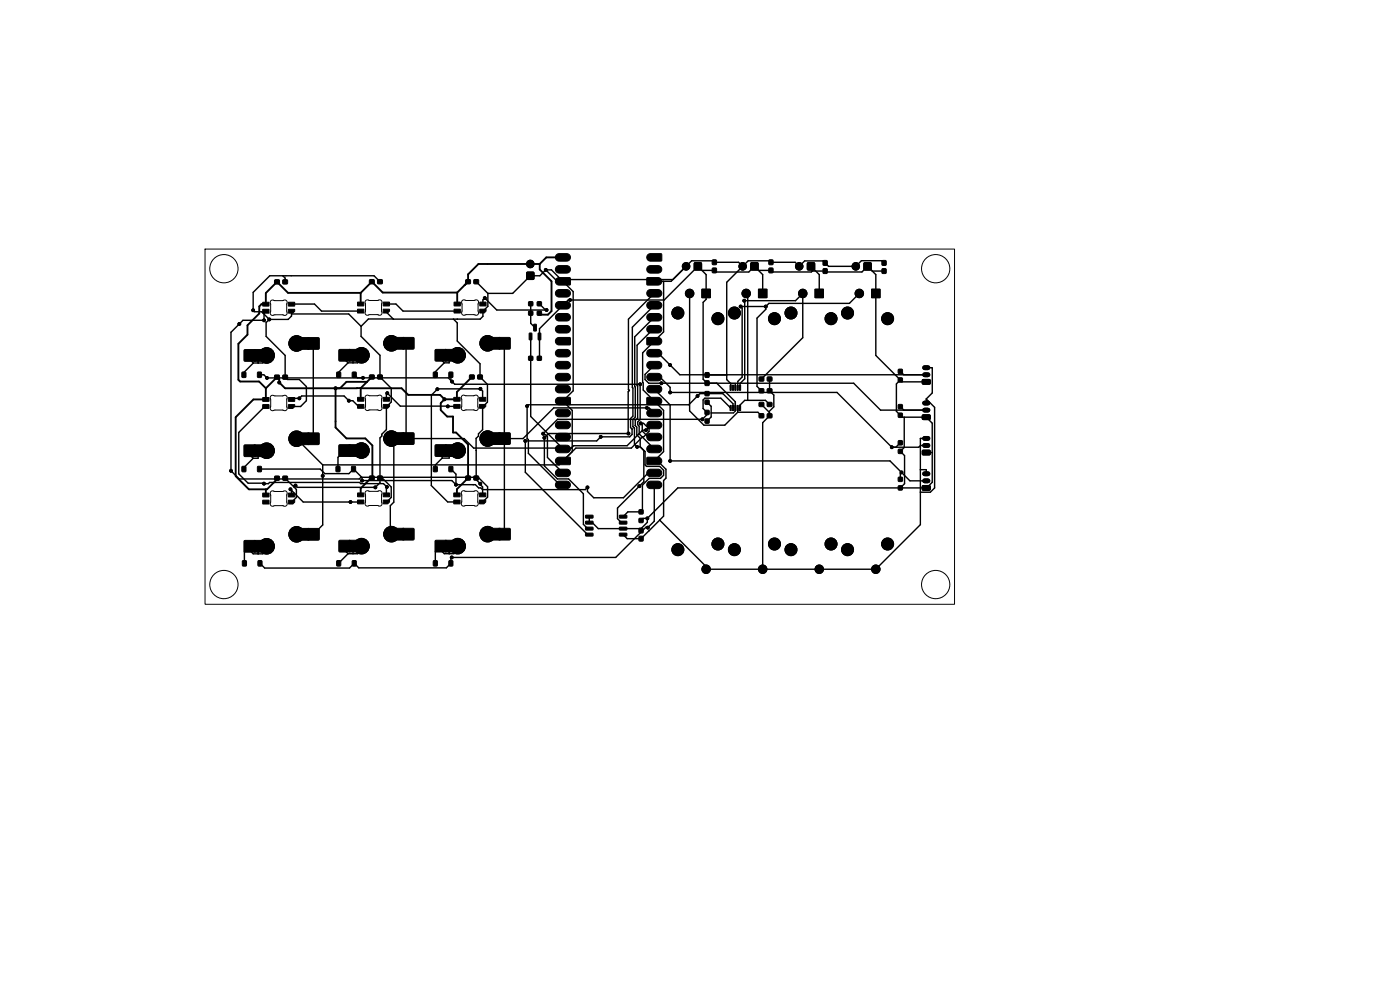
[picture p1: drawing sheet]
<svg xmlns="http://www.w3.org/2000/svg" width="297mm" height="210mm" viewBox="0 0 297 210" stroke-linecap="round" stroke-linejoin="round" font-family="sans-serif">
<g fill="#000" stroke="#000" stroke-width=".21">
<path d="M58.3 59.4h.9v.8h-.9zM60 59.4h1v.8h-1zM78.4 59.4h1v.8h-1zM80.1 59.4h1v.8h-1zM98.8 59.4h1v.8h-1zM100.6 59.4h.9v.8h-.9zM111.8 57.8h1.4v1.4h-1.4zM118 56.6l.4-.2 1.8-.1a.8 .8 0 0 1 .8 .8 .8 .8 0 0 1-.8 .8h-1.6a.8 .8 0 0 1-.7-.4 .8 .8 0 0 1 .1-.9zM118 54.1l.4-.3h1.8a.8 .8 0 0 1 .8 .8 .8 .8 0 0 1-.8 .8h-1.6a.8 .8 0 0 1-.7-.5 .8 .8 0 0 1 .1-.8zM137.5 54l.5-.2h2.2l.2 .2-.1 1.4h-2.3a.8 .8 0 0 1-.8-.5 .8 .8 0 0 1 .3-.9zM137.4 56.6l.4-.2 1.8-.1a.8 .8 0 0 1 .8 .8 .8 .8 0 0 1-.8 .8h-1.6a.8 .8 0 0 1-.7-.4 .8 .8 0 0 1 .1-.9zM147.3 55.8h1.5v1.4h-1.5z"/>
<path d="M151.1 56.9h.9v.9h-.9zM151.1 55.2h.9v.9h-.9zM159.3 55.8h1.5v1.4h-1.5zM163.1 56.9h.9v.9h-.9zM163.1 55.2h.9v.9h-.9zM171.3 55.8h1.5v1.4h-1.5zM174.6 57h.9v1h-.9zM174.6 55.3h.9v.9h-.9zM183.3 55.8h1.5v1.4h-1.5zM187.1 57h.9v1h-.9zM187.1 55.3h.9v.9h-.9zM51.8 74.2h2.4v2.4h-2.4z"/>
<path d="M51.4 79h.7v1h-.7zM53.9 74.1h1.7v2.5h-1.7zM54.7 79h.7v1h-.7zM55.7 64.1h1.3l.1 .8h-1.3zM55.7 65.6h1.3l.1 .8h-1.3zM58.3 79.6h.9v.8h-.9zM60 79.6h1v.8h-1zM61.2 64.1h1.3v.8h-1.3zM61.2 65.6h1.3v.4l-.4 .4h-.9zM65.3 71.7h2.4v2.3h-2.4zM63.9 71.6h1.7v2.5h-1.7zM71.9 74.2h2.4v2.3h-2.4z"/>
<path d="M71.5 79h.7v1h-.7zM74.1 74.1h1.6v2.5h-1.6zM74.8 79h.7v1h-.7zM75.9 64.1h1.2l.1 .8h-1.3zM75.9 65.6h1.2l.1 .8h-1.3zM78.4 79.6h1v.8h-1zM80.1 79.6h1v.8h-1zM81.3 64.1h1.3v.8h-1.3zM81.3 65.6h1.3v.4l-.4 .4h-.9zM85.4 71.6h2.4v2.4h-2.4zM84 71.6h1.7v2.5h-1.7zM92.3 74.2h2.4v2.3h-2.4z"/>
<path d="M92 79h.7v1h-.7zM94.5 74.1h1.6v2.5h-1.6zM95.3 79h.7v1h-.7zM96.3 64.1h1.3l.1 .8h-1.3zM96.3 65.6h1.3l.1 .8h-1.3zM99.6 79.6h1v.8h-1zM101.4 79.6h.9v.8h-.9zM101.8 64.1h1.3v.8h-1.3zM101.8 65.6h1.3v.4l-.4 .4h-.9zM105.8 71.6h2.4v2.4h-2.4zM104.4 71.6h1.7v2.5h-1.7zM112.3 70.7h.5v1.4l-.5-.1z"/>
<path d="M112.2 75.6h.8v.8h-.8zM112.2 66h.8v.8h-.8zM112.2 64h.8v.8h-.8zM113.2 68.8l.6 .1-.1 1.3-.5-.1zM114.2 70.7h.5v1.4l-.5-.1zM114 75.6h.8v.8h-.8zM114 66h.8v.8h-.8zM114 64h.8v.8h-.8zM118.1 71.8l.5-.2h2.2l.2 .1-.1 1.4-2.3 .1a.8 .8 0 0 1-.7-.6 .8 .8 0 0 1 .2-.8zM118.1 59.1l.5-.2h2.2l.2 .1-.1 1.4-2.3 .1a.8 .8 0 0 1-.7-.6 .8 .8 0 0 1 .2-.8zM118 77l.4-.3h1.8a.8 .8 0 0 1 .8 .8 .8 .8 0 0 1-.8 .8h-1.6a.8 .8 0 0 1-.7-.5 .8 .8 0 0 1 .1-.8zM118 74.4l.4-.3h1.8a.8 .8 0 0 1 .8 .8 .8 .8 0 0 1-.8 .8h-1.6a.8 .8 0 0 1-.7-.4 .8 .8 0 0 1 .1-.9z"/>
<path d="M118 69.3l.4-.2 1.8-.1a.8 .8 0 0 1 .8 .8 .8 .8 0 0 1-.8 .8h-1.6a.8 .8 0 0 1-.7-.4 .8 .8 0 0 1 .1-.9zM118 66.8l.4-.3h1.8a.8 .8 0 0 1 .8 .8 .8 .8 0 0 1-.8 .8h-1.6a.8 .8 0 0 1-.7-.5 .8 .8 0 0 1 .1-.8zM118 64.3l.4-.3h1.8a.8 .8 0 0 1 .8 .8 .8 .8 0 0 1-.8 .8h-1.6a.8 .8 0 0 1-.7-.5 .8 .8 0 0 1 .1-.8zM118.1 61.6l.5-.2h1.6a.8 .8 0 0 1 .8 .8 .8 .8 0 0 1-.8 .8h-1.6a.8 .8 0 0 1-.7-.5 .8 .8 0 0 1 .2-.9zM137.3 58.9h2.3a.8 .8 0 0 1 .8 .8 .8 .8 0 0 1-.8 .8l-2.3-.1zM137.3 71.6h2.3a.8 .8 0 0 1 .8 .8 .8 .8 0 0 1-.8 .8l-2.3-.1zM137.4 61.7l.4-.3h1.8a.8 .8 0 0 1 .8 .8 .8 .8 0 0 1-.8 .8h-1.6a.8 .8 0 0 1-.7-.4 .8 .8 0 0 1 .1-.9zM137.4 64.3l.4-.3h1.8a.8 .8 0 0 1 .8 .8 .8 .8 0 0 1-.8 .8h-1.6a.8 .8 0 0 1-.7-.5 .8 .8 0 0 1 .1-.8zM137.4 66.8l.4-.3h1.8a.8 .8 0 0 1 .8 .8 .8 .8 0 0 1-.8 .8h-1.6a.8 .8 0 0 1-.7-.5 .8 .8 0 0 1 .1-.8zM137.4 69.3l.4-.2 1.8-.1a.8 .8 0 0 1 .8 .8 .8 .8 0 0 1-.8 .8h-1.6a.8 .8 0 0 1-.7-.4 .8 .8 0 0 1 .1-.9zM137.4 74.4l.4-.3h1.8a.8 .8 0 0 1 .8 .8 .8 .8 0 0 1-.8 .8h-1.6a.8 .8 0 0 1-.7-.4 .8 .8 0 0 1 .1-.9zM137.4 77l.4-.3h1.8a.8 .8 0 0 1 .8 .8 .8 .8 0 0 1-.8 .8h-1.6a.8 .8 0 0 1-.7-.5 .8 .8 0 0 1 .1-.8z"/>
<path d="M148.9 61.4h1.8v1.8h-1.8zM160.9 61.4h1.8v1.8h-1.8zM172.9 61.4h1.8v1.8h-1.8zM184.9 61.4h1.8v1.8h-1.8zM190.6 78.4h.8v.8h-.8zM51.8 94.4h2.4v2.4h-2.4zM51.4 99h.7v1h-.7zM53.9 94.4h1.7v2.5h-1.7zM54.7 99h.7v1h-.7zM55.7 84.3h1.3l.1 .8h-1.3zM55.7 85.8h1.3l.1 .8h-1.3zM61.2 84.3h1.3v.8h-1.3z"/>
<path d="M61.2 85.8h1.3v.4l-.4 .4h-.9zM65.3 91.9h2.4v2.3h-2.4zM63.9 91.8h1.7v2.5h-1.7zM71.9 94.4h2.4v2.4h-2.4zM71.3 99h.8v1h-.8zM74.1 94.3h1.6v2.5h-1.6zM74.6 99h.8v1h-.8zM75.9 84.3h1.2l.1 .8h-1.3zM75.9 85.8h1.2l.1 .8h-1.3zM81.3 84.3h1.3v.8h-1.3zM81.3 85.8h1.3v.4l-.4 .4h-.9zM85.4 91.9h2.4v2.3h-2.4z"/>
<path d="M84 91.8h1.7v2.5h-1.7zM92.3 94.4h2.5v2.4h-2.5zM92 99h.7v1h-.7zM94.5 94.3h1.6v2.5h-1.6zM95.3 99h.7v1h-.7zM96.3 84.3h1.3v.8h-1.3zM96.3 85.8h1.3v.8h-1.3zM101.7 84.3h1.3l.1 .8h-1.3zM101.7 85.8h1.3l.1 .4-.5 .4h-.8zM105.8 91.9h2.4v2.3h-2.4zM104.4 91.8h1.7v2.5h-1.7zM118.1 97.2l.5-.2h2.2l.2 .1-.1 1.4-2.3 .1a.8 .8 0 0 1-.7-.6 .8 .8 0 0 1 .2-.8z"/>
<path d="M118.1 84.5l.5-.2h2.2l.2 .1-.1 1.4-2.3 .1a.8 .8 0 0 1-.7-.6 .8 .8 0 0 1 .2-.8zM118 94.7l.4-.2 1.8-.1a.8 .8 0 0 1 .8 .8 .8 .8 0 0 1-.8 .8h-1.6a.8 .8 0 0 1-.7-.4 .8 .8 0 0 1 .1-.9zM118 92.2l.4-.3h1.8a.8 .8 0 0 1 .8 .8 .8 .8 0 0 1-.8 .8h-1.6a.8 .8 0 0 1-.7-.5 .8 .8 0 0 1 .1-.8zM118 89.7l.4-.3h1.8a.8 .8 0 0 1 .8 .8 .8 .8 0 0 1-.8 .8h-1.6a.8 .8 0 0 1-.7-.5 .8 .8 0 0 1 .1-.8zM118 87.1l.4-.3h1.8a.8 .8 0 0 1 .8 .8 .8 .8 0 0 1-.8 .8h-1.6a.8 .8 0 0 1-.7-.4 .8 .8 0 0 1 .1-.9zM118 82l.4-.2 1.8-.1a.8 .8 0 0 1 .8 .8 .8 .8 0 0 1-.8 .8h-1.6a.8 .8 0 0 1-.7-.4 .8 .8 0 0 1 .1-.9zM118.1 79.4l.5-.2h1.6a.8 .8 0 0 1 .8 .8 .8 .8 0 0 1-.8 .8h-1.6a.8 .8 0 0 1-.7-.5 .8 .8 0 0 1 .2-.9zM137.3 84.3h2.3a.8 .8 0 0 1 .8 .8 .8 .8 0 0 1-.8 .8l-2.3-.1zM137.3 97h2.3a.8 .8 0 0 1 .8 .8 .8 .8 0 0 1-.8 .8l-2.3-.1zM137.4 79.5l.4-.3h1.8a.8 .8 0 0 1 .8 .8 .8 .8 0 0 1-.8 .8h-1.6a.8 .8 0 0 1-.7-.5 .8 .8 0 0 1 .1-.8zM137.4 82l.4-.2 1.8-.1a.8 .8 0 0 1 .8 .8 .8 .8 0 0 1-.8 .8h-1.6a.8 .8 0 0 1-.7-.4 .8 .8 0 0 1 .1-.9zM137.4 87.1l.4-.3h1.8a.8 .8 0 0 1 .8 .8 .8 .8 0 0 1-.8 .8h-1.6a.8 .8 0 0 1-.7-.4 .8 .8 0 0 1 .1-.9z"/>
<path d="M137.4 89.7l.4-.3h1.8a.8 .8 0 0 1 .8 .8 .8 .8 0 0 1-.8 .8h-1.6a.8 .8 0 0 1-.7-.5 .8 .8 0 0 1 .1-.8zM137.4 92.2l.4-.3h1.8a.8 .8 0 0 1 .8 .8 .8 .8 0 0 1-.8 .8h-1.6a.8 .8 0 0 1-.7-.5 .8 .8 0 0 1 .1-.8zM137.4 94.7l.4-.2 1.8-.1a.8 .8 0 0 1 .8 .8 .8 .8 0 0 1-.8 .8h-1.6a.8 .8 0 0 1-.7-.4 .8 .8 0 0 1 .1-.9zM149.6 84.9h.8v.8h-.8zM149.6 83.1h.8v.8h-.8zM149.6 88.9h.8v.8h-.8zM149.6 87.1h.8v.8h-.8zM149.6 80.8h.8v.9h-.8zM149.6 79.1h.8v.9h-.8zM154.9 81.7h.2v1.1h-.2zM154.9 86h.2v1.1h-.2zM155.4 81.7h.2v1.1h-.2z"/>
<path d="M155.4 86h.2v1.1h-.2zM155.9 81.7h.2v1.1h-.2zM155.9 86h.2v1.1h-.2zM156.4 81.7h.2v1.1h-.2zM156.4 86h.2v1.1h-.2zM156.9 81.7h.2v1.1h-.2zM156.9 86h.2v1.1h-.2zM161.1 80h.9v.8h-.9zM161.1 87.8h.9v.8h-.9zM161.1 82.5h.9v.8h-.9zM161.1 85.4h.9v.8h-.9zM162.8 80h.9v.8h-.9z"/>
<path d="M162.8 87.8h.9v.8h-.9zM162.8 82.5h.9v.8h-.9zM162.8 85.4h.9v.8h-.9zM190.6 95.3h.8v.9h-.8zM190.6 93.5h.8v.8h-.8zM190.6 80.2h.8v.8h-.8zM190.6 87.7h.8v.8h-.8zM190.6 85.8h.8v.9h-.8zM195.7 88.1l1.5-.1 .2 .2-.1 .7-.2 .1h-1.3l-.2-.2zM195.7 95.6l1.5-.1 .2 .2-.1 .7-.2 .1h-1.3l-.2-.2zM195.7 80.6l1.5-.1 .2 .2-.1 .7-.2 .1h-1.3l-.2-.2zM51.8 114.7h2.4v2.4h-2.4z"/>
<path d="M51.5 119h.7v1h-.7zM53.9 114.6h1.7v2.5h-1.7zM54.8 119h.7v1h-.7zM55.7 104.6h1.3l.1 .8h-1.3zM55.7 106.1h1.3l.1 .8h-1.3zM58.3 101h.9v.8h-.9zM60 101h1v.8h-1zM61.2 104.6h1.3v.8h-1.3zM61.2 106.1h1.3v.4l-.4 .4h-.9zM65.3 112.2h2.4v2.3h-2.4zM63.9 112.1h1.7v2.5h-1.7zM71.9 114.7h2.4v2.3h-2.4z"/>
<path d="M71.5 119h.7v1h-.7zM74.1 114.6h1.6v2.5h-1.6zM74.8 119h.7v1h-.7zM75.9 104.6h1.2l.1 .7-1.3 .1zM75.9 106.1h1.2l.1 .7-1.3 .1zM78.4 101h1v.8h-1zM80.1 101h1v.8h-1zM81.3 104.6h1.3v.7l-1.3 .1zM81.3 106.1h1.3v.4l-.4 .4h-.9zM85.4 112.1h2.4v2.4h-2.4zM84 112.1h1.7v2.5h-1.7zM92.3 114.7h2.5v2.3h-2.5z"/>
<path d="M92 119h.7v1h-.7zM94.5 114.6h1.6v2.5h-1.6zM95.3 119h.7v1h-.7zM96.3 104.6h1.3v.7l-1.3 .1zM96.3 106.1h1.3v.7l-1.3 .1zM98.8 101h1v.8h-1zM100.6 101h.9v.8h-.9zM101.7 104.6h1.3l.1 .7-1.3 .1zM101.7 106.1h1.3l.1 .4-.5 .4h-.8zM105.8 112.1h2.4v2.4h-2.4zM104.5 112.1h1.6v2.5h-1.6zM118 102.4l.4-.3h1.8a.8 .8 0 0 1 .8 .8 .8 .8 0 0 1-.8 .8h-1.6a.8 .8 0 0 1-.7-.5 .8 .8 0 0 1 .1-.8z"/>
<path d="M118 99.8l.4-.3h1.8a.8 .8 0 0 1 .8 .8 .8 .8 0 0 1-.8 .8h-1.6a.8 .8 0 0 1-.7-.4 .8 .8 0 0 1 .1-.9zM124.2 113.1h1.5l.1 .5-1.5 .1zM124.2 111.9l1.5-.1 .1 .6h-1.5zM124.2 110.6h1.5l.1 .5-1.5 .1zM124.2 109.3h1.5l.1 .5-1.5 .1zM131.4 109.3h1.5l.1 .5-1.5 .1zM131.4 110.6h1.5l.1 .5-1.5 .1zM131.4 111.9l1.5-.1 .1 .6h-1.5zM131.4 113.1h1.5l.1 .5-1.5 .1zM135.6 110h.8v.8h-.8zM135.6 108.2h.8v.8h-.8zM135.6 112.1h.8v.9h-.8z"/>
<path d="M135.6 113.8h.8v.9h-.8zM137.4 99.8l.4-.3h1.8a.8 .8 0 0 1 .8 .8 .8 .8 0 0 1-.8 .8h-1.6a.8 .8 0 0 1-.7-.4 .8 .8 0 0 1 .1-.9zM137.4 102.4l.4-.3h1.8a.8 .8 0 0 1 .8 .8 .8 .8 0 0 1-.8 .8h-1.6a.8 .8 0 0 1-.7-.5 .8 .8 0 0 1 .1-.8zM190.6 103.1h.8v.8h-.8zM190.6 101.3h.8v.8h-.8zM195.7 103.1l1.5-.1 .2 .2-.1 .7-.2 .1h-1.3l-.2-.2z"/>
<circle cx="112.5" cy="56" r=".8"/>
<circle cx="115.8" cy="57.2" r=".3"/>
<circle cx="145.5" cy="56.5" r=".8"/>
<circle cx="157.5" cy="56.5" r=".8"/>
<circle cx="169.5" cy="56.5" r=".8"/>
<circle cx="181.5" cy="56.5" r=".8"/>
<circle cx="50.8" cy="68.7" r=".3"/>
<circle cx="53.7" cy="65.8" r=".3"/>
<circle cx="56" cy="67.9" r=".3"/>
<circle cx="56.6" cy="75.4" r="1.65"/>
<circle cx="57.1" cy="67.8" r=".3"/>
<circle cx="62.9" cy="72.9" r="1.65"/>
<circle cx="76.7" cy="75.4" r="1.65"/>
<circle cx="83" cy="72.8" r="1.65"/>
<circle cx="97.1" cy="75.4" r="1.65"/>
<circle cx="102.8" cy="63.2" r=".3"/>
<circle cx="103.4" cy="72.8" r="1.65"/>
<circle cx="116" cy="65.8" r=".3"/>
<circle cx="120.9" cy="63.6" r=".3"/>
<circle cx="142.2" cy="77.4" r=".3"/>
<circle cx="143.8" cy="66.4" r="1.27"/>
<circle cx="146.3" cy="62.2" r=".9"/>
<circle cx="152.3" cy="67.6" r="1.27"/>
<circle cx="155.8" cy="66.4" r="1.27"/>
<circle cx="157.1" cy="65" r=".3"/>
<circle cx="157.9" cy="63.8" r=".3"/>
<circle cx="158.3" cy="62.2" r=".9"/>
<circle cx="162.5" cy="65" r=".3"/>
<circle cx="164.3" cy="67.6" r="1.27"/>
<circle cx="167.8" cy="66.4" r="1.27"/>
<circle cx="170.3" cy="62.2" r=".9"/>
<circle cx="176.3" cy="67.6" r="1.27"/>
<circle cx="179.8" cy="66.4" r="1.27"/>
<circle cx="182.3" cy="62.2" r=".9"/>
<circle cx="188.3" cy="67.6" r="1.27"/>
<circle cx="49" cy="99.9" r=".3"/>
<circle cx="56.6" cy="95.6" r="1.65"/>
<circle cx="56.6" cy="80.2" r=".3"/>
<circle cx="59.2" cy="81.1" r=".3"/>
<circle cx="62.9" cy="93.1" r="1.65"/>
<circle cx="63.5" cy="84.5" r=".3"/>
<circle cx="71.2" cy="82.4" r=".3"/>
<circle cx="74" cy="85" r=".3"/>
<circle cx="76.7" cy="95.6" r="1.65"/>
<circle cx="77" cy="80.2" r=".3"/>
<circle cx="82.2" cy="83.4" r=".3"/>
<circle cx="83" cy="93" r="1.65"/>
<circle cx="92.8" cy="82.6" r=".3"/>
<circle cx="94.3" cy="84.7" r=".3"/>
<circle cx="95" cy="86.2" r=".3"/>
<circle cx="95.9" cy="80.9" r=".3"/>
<circle cx="97.1" cy="95.6" r="1.65"/>
<circle cx="101.9" cy="82.5" r=".3"/>
<circle cx="103.4" cy="93" r="1.65"/>
<circle cx="111.4" cy="93.5" r=".3"/>
<circle cx="111.8" cy="86.2" r=".3"/>
<circle cx="115.2" cy="92" r=".3"/>
<circle cx="115.5" cy="92.9" r=".3"/>
<circle cx="127.4" cy="92.7" r=".3"/>
<circle cx="133.3" cy="92" r=".3"/>
<circle cx="135.2" cy="94.8" r=".3"/>
<circle cx="135.8" cy="81.5" r=".3"/>
<circle cx="135.9" cy="89.8" r=".3"/>
<circle cx="137" cy="91.3" r=".3"/>
<circle cx="137.2" cy="86.5" r=".3"/>
<circle cx="140.3" cy="81.3" r=".3"/>
<circle cx="142.2" cy="97.8" r=".3"/>
<circle cx="142.2" cy="83.2" r=".3"/>
<circle cx="148" cy="84" r=".3"/>
<circle cx="149" cy="88.9" r=".3"/>
<circle cx="189.2" cy="94.9" r=".3"/>
<circle cx="56" cy="102.6" r=".3"/>
<circle cx="56.6" cy="115.9" r="1.65"/>
<circle cx="61.6" cy="103.8" r=".3"/>
<circle cx="62.7" cy="103" r=".3"/>
<circle cx="62.9" cy="113.3" r="1.65"/>
<circle cx="68.5" cy="101" r=".3"/>
<circle cx="74.4" cy="106.5" r=".3"/>
<circle cx="76.7" cy="115.9" r="1.65"/>
<circle cx="76.8" cy="101.9" r=".3"/>
<circle cx="79.6" cy="103.4" r=".3"/>
<circle cx="82.1" cy="103.3" r=".3"/>
<circle cx="83" cy="113.3" r="1.65"/>
<circle cx="95.8" cy="118.3" r=".3"/>
<circle cx="96.7" cy="102.8" r=".3"/>
<circle cx="97.1" cy="115.9" r="1.65"/>
<circle cx="101.9" cy="102.6" r=".3"/>
<circle cx="103.5" cy="113.3" r="1.65"/>
<circle cx="124.6" cy="103.4" r=".3"/>
<circle cx="135.6" cy="103.1" r=".3"/>
<circle cx="137.3" cy="110" r=".3"/>
<circle cx="137.4" cy="111.9" r=".3"/>
<circle cx="143.8" cy="116.6" r="1.28"/>
<circle cx="152.3" cy="115.4" r="1.27"/>
<circle cx="155.8" cy="116.6" r="1.28"/>
<circle cx="164.3" cy="115.4" r="1.27"/>
<circle cx="167.8" cy="116.6" r="1.28"/>
<circle cx="176.3" cy="115.4" r="1.27"/>
<circle cx="179.8" cy="116.6" r="1.28"/>
<circle cx="188.3" cy="115.4" r="1.27"/>
<circle cx="191.2" cy="100.2" r=".3"/>
<circle cx="149.8" cy="120.7" r=".9"/>
<circle cx="161.8" cy="120.7" r=".9"/>
<circle cx="173.8" cy="120.7" r=".9"/>
<circle cx="185.8" cy="120.7" r=".9"/>
</g>
<path d="M196.1 79.5h.7M196.1 78h.7M196.1 87h.7M196.1 85.5h.7M196.1 94.5h.7M196.1 93h.7M196.1 102h.7M196.1 100.5h.7" fill="none" stroke="#000" stroke-width="1"/>
<g fill="none" stroke="#000" stroke-width=".3">
<path d="M60 58.5l.5 .5v.8M80.6 59.8l-1.2-1.3h-22.2l-3.5 3.5v3.8l.3 .3h1.5l1.6 1.7M101 59.8l2.5 2.4M115.8 57.2l-1.3 1.3h-2l-3.7 3.7h-5.3M115.8 57.2l2 2.1h24.9M115.8 57.2h1.2l4.6 4.7v21l-2.2 2.2 2 2v8.7M140.8 59.7v10.7l-4.5 4.4 .2 7.9 4.3 4.4v8.7l-2 2h.7l1.8 1.7v1.9l-.5 .5v7.6l-4.8 4.8h-2.9l-.9-.9M148.9 57.4h2.7l.3 .3h6.9l1.3-1.2 1.7 1.8v4M157.5 56.5l-.8-.9h-5.1l-.4-.3h-4.5l-4.3 4.4h-3.6M160.9 57.4h2.7l.3 .3h8.2l.2-.2M172 56.5l1.8 1.8v4M172.3 57.5h2.7l.2 .2h7.7l1.2-1.2 1.7 1.8v17.1l5.6 5.6h5.1"/>
<path d="M172.3 56.8v.7M185 57.5h2.6M187.6 55.8l-.5-.5h-4.4l-1.2 1.2h-5.7l-1.2-1.2h-3.9l-1.2 1.2-.8-.9h-5.1l-.4-.3h-4.5l-4.5 4.6v20.6l.8 .8M53 75.4v.9l.7 .7M53.7 77l-2 2v.5M54.8 75.4v1.6M55 79.5h1l.6 .7h20.4M56.4 66l-.4 .4v1.5h-4.5l-2.5 2.6v29.4l1.7 1.7h25.5l.4-.4h23.9l1.9 2.1v1.7M56.6 75.4v.8l-.8 .8h-2.1M57.1 67.8l-.6 .6v3l4 4v4.6l.5 .5h2.5l1.5 1.5v3l-1.2 1.2h-1.9M61.8 66v1l-.7 .8h-4M61.8 66.6h12.2l2.6 2.6"/>
<path d="M61.8 64.5h4.9l1.5 1.5h8.3M62.9 72.9h3.6M66.5 72.9v20.2h-3.6M66.5 72.9h.1M73.1 75.4v.9l.7 .7M73.8 77l-1.9 2v.5M74.9 75.4v1.6M75.1 79.5l.7 .7h19.3l1.4 1.3h39.3v7.5l-.5 .5v.6l.3 .3v1.6l3.2 3.2M76.6 69.2v2.2l4 4v4.6l2.4 2.4v2.9l-1 .9v4.9l-1 1v.4l-.4 .4v9.5l-1 1h-16.5l-.4-.4M76.7 75.4v.8l-.8 .8h-2.1M82 66v.2l1.5 1.5M82 64.5h2l1.5 1.5h11.5"/>
<path d="M83 72.8h3.6M86.1 72.8v20.2M93.5 75.4v.9l.7 .7M94.2 77l-1.8 1.9v.6M95.3 75.4v1.6h-1.1M95.6 79.5v1.2M96.2 67.7l.8 .8v3.8l4.8 4.9v2.8l1.6 1.5v3.8l-1 .9v4.9l-.9 .9v.5l-.5 .5v8.4h.6l1.8 1.8v2.3l-1 1M97 67.7h.1M97.1 75.4l-.8 .8h-1M102.4 64.5v-.9l.4-.4 2.6 2.6h10.6M102.4 66v1.1l-.5 .6h-23.7l-1.6 1.5M102.4 66h.1"/>
<path d="M103.4 72.8h3.6v40.5M103.5 62.2v2.8l-1 1M112.5 71.4l.1 16.9 6.8 6.9M112.6 64.4v4.2l.9 .9M114.4 76v-6.3l6.1-6.1h20.4l7.1-7.1 1.8 1.8v5.2l-.6 .6v16.3l.8 .9h2l4 3.9v1.1M114.4 64.4l1.3 1.4M138.8 77.5l-2 1.9v1.1l.8 .8h43.5l5.7 5.7h9.7M138.8 74.9h.8l4.6 4.6h52.3M138.8 67.3l-4.2 4.2 .2 17-.5 .5v1.5l.3 .3v3.4l.6 .6h.6M138.8 62.2l-5.5 5.5v14.9l.2 .2-.2 .3v8.9h-16.9l-.9 .9v5.9l2.7 2.8h2.4l3.2 3.1v6.5l.9 .9h.3M138.8 69.8h-.3l-3.3 3.4 .1 15.5-.5 .5v1.1l.3 .3v1.7l.7 .7v1.8M138.8 64.8l-4.7 4.6 .2 18.9-.5 .5v1.9l.3 .3v1.2l-.5 .5h-6.2l-.8 .8h-15.2v6.7l13.3 13.2h.3"/>
<path d="M146.3 62.3v24.9l3 3h4.5l2.7-2.7M150 79.6h4.2M158.3 62.3l.3 .3v22.3M162.5 65h-5.4l.3 .3v14.7l-.9 .9M162.5 65v.6l-1.9 1.9v14.5l.9 .9M182.3 62.3l-2.1 2.1h-17.1l-.6 .6M191 78.8l.7 .7M196.5 78l1.3 .1v5.3l-1.3 1.2M53 95.6v.9l.7 .7M53.7 97.2l-2 2v.3M54.8 95.6v1.6h-1.1M55 99.5h12.9l1 1h5.1l1-1 1.8 1.8v.6h19.1l.8 .9"/>
<path d="M56.4 86.2h-.2l-5.5 5.5v8.8l1.9 2 4.3 .1 .3-.3h19.1l.2 .3h4.9l.7 .7-.1 1.7M56.6 95.6l-.8 .8h-1M61.9 84.7l.2-.2h1.4l.5-.5h9l1 1h.8l1.2 1.2h.5M62.7 92.8l5.8 5.8M68.5 98.6v12.8l-2 1.9h-3.6M73.1 96.5v-.9l-1.4 1.4v2.5M74.9 95.6v.8h1l.8-.8M82 84.7v-1.1l.2-.2 2.7 2.8h12M83.5 93v13.5l-.7 .8v5.8l.2 .2h3.6M93.5 95.6l.3 .2v1.4M93.8 97.2l-1.4 1.4v.9M95.3 95.6v1.6h-1.5"/>
<path d="M95.6 99.5l1.1 1.1v2.2M97.1 95.6l-.8 .8h-1M102.4 84.7v-1.7l-.5-.5h-9l-1.4 1.3v19.2l3.5 3.5h1.9M135.8 94.8l.8 .8v6.6l-5.6 5.6v2.2l.8 .9h.4M135.8 94.8l1 1v2.8l.4 .3h2.8l.8 .9v1l-.7 .7h-2.4l-1.4 1.4v5.4l-.3 .3h-2.8l-1 1M135.9 89.8h.6l1.2 1.2v.5l-1.1 1.2h-.3l-2.4 2.4h-11.7l-3.6 3.5h-50.1M135.9 89.8l.3 .3v1.3l1.3 1.3h1.3M135.9 89.8h.1M137 91.3h-.7l-3.3 3.3h-11.3l-.5 .5h-20.7l-2-2.1h-15.5M137 91.3h.1M138.8 87.6l-1.1-1.1h-20.2l-6.5 6.5h-7.6M138.8 80h1.2l2.2 2.2v1h35.4l11.6 11.7h5.7l.4-.4h1.2"/>
<path d="M138.8 82.5l3.4 3.4v11.9h46.6l4.2 4.2h3.5M138.8 90.2h-.7l-1.1 1.1M150 85.3l.9 .9v2.3l-.9 .8M150.9 87.6h4.7M154.9 86.4h.1M155 86.6l-2.1-2.1h-3.4l-.3 .3v1.9l.8 .8v.4l-1 1h-30.7l-3.1 3.1 .9 .6v4.4l3.3 3.3M155 86.6h.1M155 81.3h.1M155 81.3v1M155.5 86.6v-1l-2.1-2.1h-4.9l-2.4 2.4h-34l-.3 .3v6.8l.3 .3v2.9l6.7 6.7h.6M156 81.4v.1M156 87v.2"/>
<path d="M156.5 87.5h4.3l.7 .7M156.5 86.6v.9M161.5 80.4l8.8-8.8v-9.3l-1.5 1.5h-10.9l.1 16.6-1 .9v1M161.5 85.8l1.8 1.7v.7l-1.5 1.5v31.1M163.3 85.8l-.9-.9h-4.4l-1 1v.7M163.3 80.4v2.5l.9 .9v2.5l-1.1 1.1M191 86.3l.7 .7M191 93.9l-.9 1M191 80.6l-.8 .8v5.9l1.2 1.2h5.1M191.8 88.5v6.4l-.8 .9 .9 .8v6l-.9 .9M195.3 99.6h1.2v.9M196.5 93h-1.2v18.3l-9.5 9.5h-36v-.6l-9.9-9.9"/>
<path d="M196.5 88.5l1.3 1.3v12.5l-1.2 1.2h-52.8l-6.5 6.5M196.5 84.6l1.8 1.8v17.1l-.9 .9h-2.1M196.5 84.6v.9M196.5 88.5h.1M196.5 96h1.3M54.8 115.9v1.6M56.6 115.9v.8l-.8 .8h-2.1l-.7-.7v-.9l-1.1 1.2v2.4M60.5 101.4l2.4 2.4v1.7l-1 1M61.6 103.8l2.7 2.7h12.2M61.9 104v1M62.4 103h.3M62.7 103l-.3 .3"/>
<path d="M73.1 115.9v.9l.7 .7M73.8 117.5l-1.9 2M74.9 115.9v1.6M76.5 106.5h.1M76.7 115.9v.8l-.8 .8h-2.1M80.6 101.4h.5l1.9 1.9v2.2l-1 1M91.5 101.2h.1M95.3 115.9v1.6M97.1 115.9v.8l-.8 .8h-2l-.7-.7v-.9l-1.2 1.2v2.4M100.4 102.8h.1M103.5 113.3h3.5M125 109.6v1.3h.6l1.3 1.2h9.1"/>
<path d="M136 112.1v.4M137.3 110h-.9l-.4 .4M137.3 110v.8l-1.3 1.3M137.7 112.6h.1M138.8 102.9v7.7l-1.4 1.3-.4-.1-6.4 6.5h-34.8l-.2 .1v1.1l-.9 1h-18.6l-1-1-.9 1h-18.1l-1-1M138.8 100.3h-1.3l-5.2 5.3h-6.3l-1.4-1.3v-.9l-.4 .5h-21.8l-.4-.4h-.5l-.6-.7h-4.2M139.9 110.3h.1M191.2 100.2l-.2 .3v1.2"/>
</g>
<g fill="none" stroke="#000" stroke-width=".4">
<path d="M112.5 56l.5 .5M114.5 56h-13l-2.2 2.2v1.6l-2.3 2.3M114.5 56v1.2l2.5 2.5v6.3l-.8 .8h-1.5l-.3-.4M119.4 54.6h-3.5l-1.4 1.4M76.5 62.1h-15.4l-2.3-2.3-2.4 2.4v2.3h-.9l-.5 .5v1.5l-2.5 2.5v2l-1.9 1.9v7.7l.3 .3h4.1l1.4 1.5M76.5 62.1v2.4M78.9 80h.1M78.9 80l-2.4 2.3v2.4l.2-.2M97 62.1h-15.8l-2.3-2.3-2.4 2.3M97 62.1v2.4M100.1 80l-3.2 3.1v1.6h-2.6M56.4 82.4l2.4-2.4 .4 .5v.6l1.3 1.3h24.7l1.4 1.4h6.8l.9 .9"/>
<path d="M56.4 82.4v2.3h-2.6l-3.8 3.8v12.5l2.8 2.8h3.8l2.2-2.1v-.3M71.2 82.4v8.3l2.3 2.3h4l1.5 1.5v6.6l-2.5 2.5v1.4M77.9 81h-4.4l-1.4 1.4M94.3 84.7l-.8 .8v1.5l1.4 1.4h1.2v3.4h.7l2.5 2.5v7.1l-2.4 2.4v1.2M56.4 103.8v1.2M78.7 101.4h.2"/>
</g>
<path d="M155 81.3h1M156 81.3v.1M156 81.5v.8M156 86.6h.1M156 85.2v1.8M156 87.2l-.4 .4M156 85.7h.1M156.5 81.4h.1M156.5 80.9v1.4M157 86.6h.1" fill="none" stroke="#000" stroke-width=".25"/>
<g fill="none" stroke="#000" stroke-width=".21">
<path d="M43.5 52.8h159v75.4h-159zM57.5 63.8l.3-.2 .5 .2 2.1-.2 .3 .2 .2 .3-.1 2.6-.4 .2-.5-.1-2.1 .1-.3-.1-.2-.4v-2.3zM77.6 63.7l.3-.1 .5 .1 2.1-.1 .4 .1 .1 .4-.1 2.6-.4 .2-.5-.2-2.1 .2-.3-.1-.2-.4v-2.3zM98.1 63.7l.3-.1 .5 .1 2.1-.1 .3 .1 .2 .4-.1 2.6-.4 .2-.5-.2-2.1 .2-.3-.1-.2-.4v-2.3zM57.5 84l.3-.2 .5 .2 2.1-.2 .4 .2 .1 .4-.1 2.5-.4 .2-.5-.1-2.1 .1-.3-.1-.2-.4v-2.3zM77.6 84l.3-.2 .5 .2 2.2-.2 .3 .1 .1 .4-.1 2.6-.4 .2-.5-.1-2.1 .1-.3-.1-.2-.4v-2.3zM98 84l.4-.2 .5 .2 2.1-.2 .3 .1 .2 .4-.2 2.6-.3 .2-.5-.1-2.1 .1-.4-.1-.1-.4v-2.3zM57.5 104.3l.3-.2 .5 .2 2.1-.2 .4 .1 .1 .4-.1 2.6-.4 .2-.5-.1-2.1 .1-.3-.1-.2-.4v-2.3zM77.6 104.2l.3-.1 .6 .1 2.1-.1 .3 .1 .1 .4-.1 2.6-.4 .2-.5-.2-2.1 .2-.3-.2-.2-.3v-2.4zM98 104.2l.4-.1 .5 .1 2.1-.1 .3 .1 .2 .4-.2 2.6-.3 .2-.5-.2-2.1 .2-.4-.2-.1-.3v-2.4z"/>
<circle cx="47.5" cy="57" r="3"/>
<circle cx="198.5" cy="57" r="3"/>
<circle cx="47.5" cy="124" r="3"/>
<circle cx="198.5" cy="124" r="3"/>
</g>
</svg>
